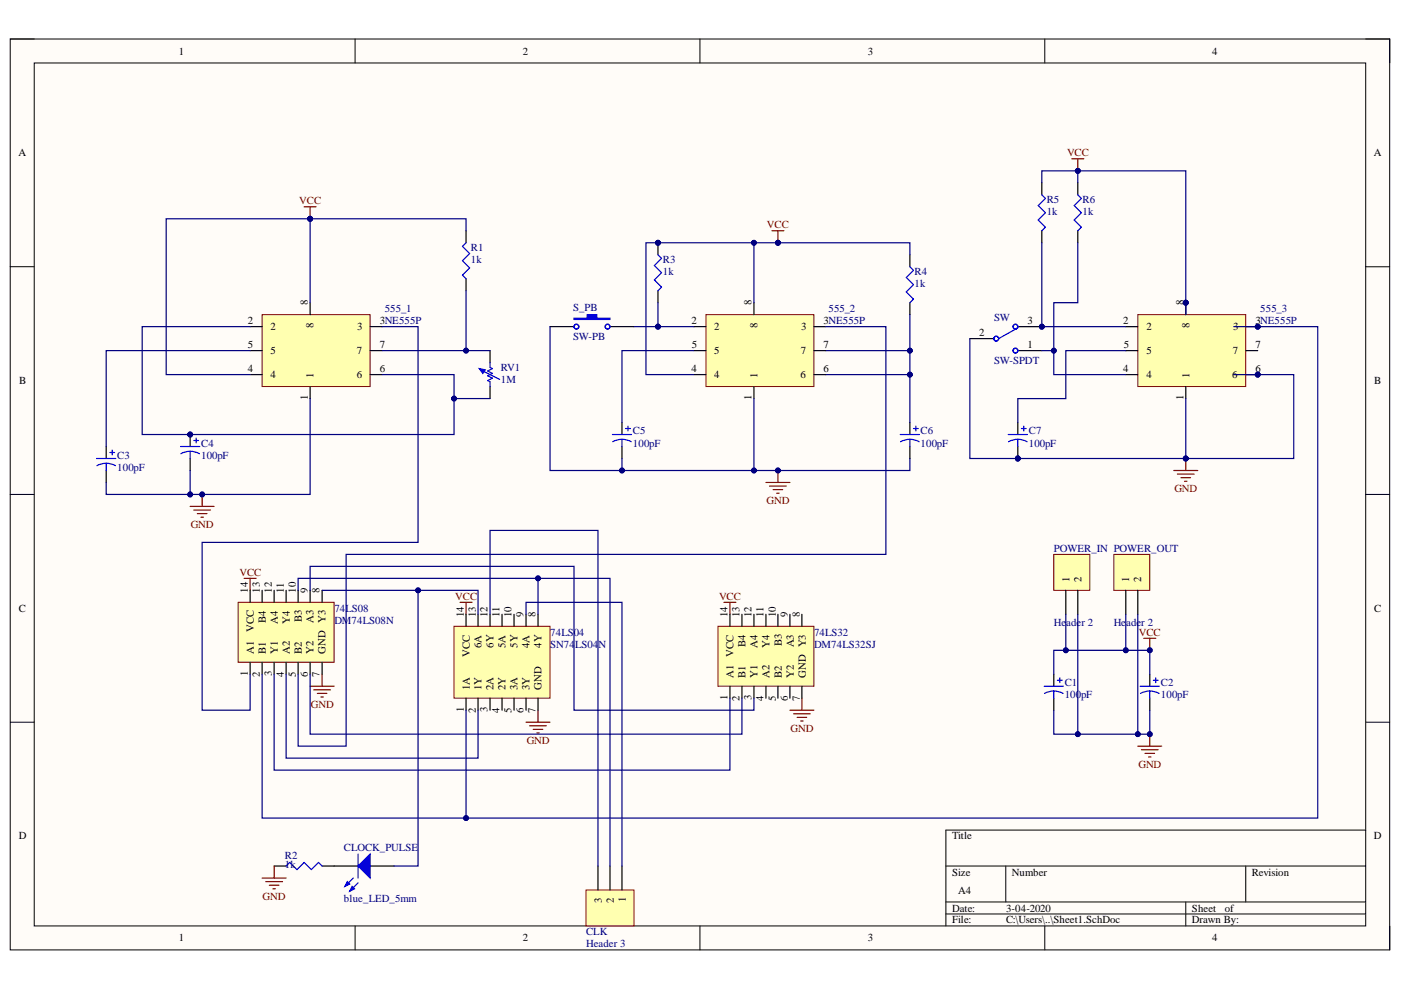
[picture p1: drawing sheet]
<svg xmlns="http://www.w3.org/2000/svg" width="297mm" height="210mm" viewBox="0 0 297 210" stroke-linecap="round" stroke-linejoin="round" font-family="sans-serif">
<defs><g id="words">
<g font-size="2.3">
<text x="37.9" y="11.6">1</text>
<text x="110.8" y="11.6">2</text>
<text x="184" y="11.6">3</text>
<text x="257" y="11.6">4</text>
<text x="3.9" y="33.1">A</text>
<text x="291.3" y="33.1">A</text>
<text x="65.2" y="64.7" transform="rotate(-90 65.2 64.7)">8</text>
<text x="159.3" y="64.7" transform="rotate(-90 159.3 64.7)">8</text>
<text x="250.9" y="64.7" transform="rotate(-90 250.9 64.7)">8</text>
<text x="52.5" y="68.7">2</text>
<text x="57.4" y="70">2</text>
<text x="66.5" y="69.5" transform="rotate(-90 66.5 69.5)">8</text>
<text x="75.7" y="70">3</text>
<text x="80.5" y="68.7">3NE555P</text>
<text x="146.6" y="68.7">2</text>
<text x="151.4" y="70">2</text>
<text x="160.6" y="69.5" transform="rotate(-90 160.6 69.5)">8</text>
<text x="169.9" y="70">3</text>
<text x="174.6" y="68.7">3NE555P</text>
<text x="207.6" y="71.3">2</text>
<text x="217.9" y="68.7">3</text>
<text x="238.2" y="68.7">2</text>
<text x="243.1" y="70">2</text>
<text x="252.2" y="69.5" transform="rotate(-90 252.2 69.5)">8</text>
<text x="261.4" y="70">3</text>
<text x="266.2" y="68.7">3NE555P</text>
<text x="52.5" y="73.8">5</text>
<text x="57.4" y="75.1">5</text>
<text x="75.6" y="75.1">7</text>
<text x="80.5" y="73.8">7</text>
<text x="146.7" y="73.8">5</text>
<text x="151.4" y="75.1">5</text>
<text x="169.8" y="75.1">7</text>
<text x="174.6" y="73.8">7</text>
<text x="217.9" y="73.8">1</text>
<text x="238.3" y="73.8">5</text>
<text x="243.1" y="75.1">5</text>
<text x="261.3" y="75.1">7</text>
<text x="266.2" y="73.8">7</text>
<text x="4.1" y="81.4">B</text>
<text x="52.5" y="78.9">4</text>
<text x="57.4" y="80.1">4</text>
<text x="66.5" y="80.1" transform="rotate(-90 66.5 80.1)">1</text>
<text x="75.6" y="80.1">6</text>
<text x="80.5" y="78.9">6</text>
<text x="146.6" y="78.9">4</text>
<text x="151.4" y="80.1">4</text>
<text x="160.6" y="80.1" transform="rotate(-90 160.6 80.1)">1</text>
<text x="169.7" y="80.1">6</text>
<text x="174.6" y="78.9">6</text>
<text x="238.2" y="78.9">4</text>
<text x="243.1" y="80.1">4</text>
<text x="252.2" y="80.1" transform="rotate(-90 252.2 80.1)">1</text>
<text x="261.3" y="80.1">6</text>
<text x="266.2" y="78.9">6</text>
<text x="291.4" y="81.4">B</text>
<text x="65.2" y="84.9" transform="rotate(-90 65.2 84.9)">1</text>
<text x="159.3" y="84.9" transform="rotate(-90 159.3 84.9)">1</text>
<text x="250.9" y="84.9" transform="rotate(-90 250.9 84.9)">1</text>
<text x="52.5" y="125.6" transform="rotate(-90 52.5 125.6)">14</text>
<text x="55.1" y="125.6" transform="rotate(-90 55.1 125.6)">13</text>
<text x="57.6" y="125.6" transform="rotate(-90 57.6 125.6)">12</text>
<text x="60.2" y="125.6" transform="rotate(-90 60.2 125.6)">11</text>
<text x="62.7" y="125.6" transform="rotate(-90 62.7 125.6)">10</text>
<text x="65.2" y="125.6" transform="rotate(-90 65.2 125.6)">9</text>
<text x="67.8" y="125.6" transform="rotate(-90 67.8 125.6)">8</text>
<text x="226.7" y="123.3" transform="rotate(-90 226.7 123.3)">1</text>
<text x="229.3" y="123.3" transform="rotate(-90 229.3 123.3)">2</text>
<text x="239.4" y="123.3" transform="rotate(-90 239.4 123.3)">1</text>
<text x="242" y="123.3" transform="rotate(-90 242 123.3)">2</text>
<text x="4" y="129.7">C</text>
<text x="64" y="132" transform="rotate(-90 64 132)">B3</text>
<text x="98.3" y="130.8" transform="rotate(-90 98.3 130.8)">14</text>
<text x="100.9" y="130.8" transform="rotate(-90 100.9 130.8)">13</text>
<text x="103.4" y="130.8" transform="rotate(-90 103.4 130.8)">12</text>
<text x="105.9" y="130.8" transform="rotate(-90 105.9 130.8)">11</text>
<text x="108.5" y="130.8" transform="rotate(-90 108.5 130.8)">10</text>
<text x="111" y="130.8" transform="rotate(-90 111 130.8)">9</text>
<text x="113.5" y="130.8" transform="rotate(-90 113.5 130.8)">8</text>
<text x="154.2" y="130.8" transform="rotate(-90 154.2 130.8)">14</text>
<text x="156.8" y="130.8" transform="rotate(-90 156.8 130.8)">13</text>
<text x="159.3" y="130.8" transform="rotate(-90 159.3 130.8)">12</text>
<text x="161.9" y="130.8" transform="rotate(-90 161.9 130.8)">11</text>
<text x="164.5" y="130.8" transform="rotate(-90 164.5 130.8)">10</text>
<text x="167" y="130.8" transform="rotate(-90 167 130.8)">9</text>
<text x="169.6" y="130.8" transform="rotate(-90 169.6 130.8)">8</text>
<text x="291.4" y="129.7">C</text>
<text x="53.8" y="134.1" transform="rotate(-90 53.8 134.1)">VCC</text>
<text x="56.3" y="132.1" transform="rotate(-90 56.3 132.1)">B4</text>
<text x="58.9" y="132.2" transform="rotate(-90 58.9 132.2)">A4</text>
<text x="61.4" y="132.2" transform="rotate(-90 61.4 132.2)">Y4</text>
<text x="66.5" y="132.1" transform="rotate(-90 66.5 132.1)">A3</text>
<text x="69" y="132.1" transform="rotate(-90 69 132.1)">Y3</text>
<text x="102.1" y="137.4" transform="rotate(-90 102.1 137.4)">6A</text>
<text x="104.7" y="137.3" transform="rotate(-90 104.7 137.3)">6Y</text>
<text x="107.2" y="137.4" transform="rotate(-90 107.2 137.4)">5A</text>
<text x="109.7" y="137.3" transform="rotate(-90 109.7 137.3)">5Y</text>
<text x="112.3" y="137.4" transform="rotate(-90 112.3 137.4)">4A</text>
<text x="114.8" y="137.3" transform="rotate(-90 114.8 137.3)">4Y</text>
<text x="158" y="137.1" transform="rotate(-90 158 137.1)">B4</text>
<text x="160.6" y="137.3" transform="rotate(-90 160.6 137.3)">A4</text>
<text x="163.1" y="137.3" transform="rotate(-90 163.1 137.3)">Y4</text>
<text x="165.7" y="137" transform="rotate(-90 165.7 137)">B3</text>
<text x="168.3" y="137.2" transform="rotate(-90 168.3 137.2)">A3</text>
<text x="52.5" y="143.3" transform="rotate(-90 52.5 143.3)">1</text>
<text x="53.8" y="138.7" transform="rotate(-90 53.8 138.7)">A1</text>
<text x="55.1" y="143.5" transform="rotate(-90 55.1 143.5)">2</text>
<text x="56.3" y="138.7" transform="rotate(-90 56.3 138.7)">B1</text>
<text x="57.6" y="143.4" transform="rotate(-90 57.6 143.4)">3</text>
<text x="58.9" y="138.7" transform="rotate(-90 58.9 138.7)">Y1</text>
<text x="60.2" y="143.6" transform="rotate(-90 60.2 143.6)">4</text>
<text x="61.4" y="138.7" transform="rotate(-90 61.4 138.7)">A2</text>
<text x="62.7" y="143.5" transform="rotate(-90 62.7 143.5)">5</text>
<text x="64" y="138.7" transform="rotate(-90 64 138.7)">B2</text>
<text x="65.2" y="143.5" transform="rotate(-90 65.2 143.5)">6</text>
<text x="66.5" y="138.7" transform="rotate(-90 66.5 138.7)">Y2</text>
<text x="67.8" y="143.5" transform="rotate(-90 67.8 143.5)">7</text>
<text x="69" y="138.7" transform="rotate(-90 69 138.7)">GND</text>
<text x="99.6" y="139.2" transform="rotate(-90 99.6 139.2)">VCC</text>
<text x="155.5" y="143.7" transform="rotate(-90 155.5 143.7)">A1</text>
<text x="155.5" y="139.2" transform="rotate(-90 155.5 139.2)">VCC</text>
<text x="158" y="143.7" transform="rotate(-90 158 143.7)">B1</text>
<text x="160.6" y="143.7" transform="rotate(-90 160.6 143.7)">Y1</text>
<text x="163.1" y="143.7" transform="rotate(-90 163.1 143.7)">A2</text>
<text x="165.7" y="143.7" transform="rotate(-90 165.7 143.7)">B2</text>
<text x="168.3" y="143.7" transform="rotate(-90 168.3 143.7)">Y2</text>
<text x="170.8" y="143.7" transform="rotate(-90 170.8 143.7)">GND Y3</text>
<text x="99.6" y="146.3" transform="rotate(-90 99.6 146.3)">1A</text>
<text x="102.1" y="146.3" transform="rotate(-90 102.1 146.3)">1Y</text>
<text x="104.7" y="146.3" transform="rotate(-90 104.7 146.3)">2A</text>
<text x="107.2" y="146.3" transform="rotate(-90 107.2 146.3)">2Y</text>
<text x="109.7" y="146.3" transform="rotate(-90 109.7 146.3)">3A</text>
<text x="112.3" y="146.3" transform="rotate(-90 112.3 146.3)">3Y</text>
<text x="114.8" y="146.3" transform="rotate(-90 114.8 146.3)">GND</text>
<text x="154.2" y="148.4" transform="rotate(-90 154.2 148.4)">1</text>
<text x="156.8" y="148.5" transform="rotate(-90 156.8 148.5)">2</text>
<text x="159.3" y="148.5" transform="rotate(-90 159.3 148.5)">3</text>
<text x="161.9" y="148.6" transform="rotate(-90 161.9 148.6)">4</text>
<text x="164.5" y="148.5" transform="rotate(-90 164.5 148.5)">5</text>
<text x="167" y="148.6" transform="rotate(-90 167 148.6)">6</text>
<text x="169.6" y="148.5" transform="rotate(-90 169.6 148.5)">7</text>
<text x="98.3" y="150.9" transform="rotate(-90 98.3 150.9)">1</text>
<text x="100.9" y="151.1" transform="rotate(-90 100.9 151.1)">2</text>
<text x="103.4" y="151" transform="rotate(-90 103.4 151)">3</text>
<text x="105.9" y="151.2" transform="rotate(-90 105.9 151.2)">4</text>
<text x="108.5" y="151.1" transform="rotate(-90 108.5 151.1)">5</text>
<text x="111" y="151.2" transform="rotate(-90 111 151.2)">6</text>
<text x="113.5" y="151.1" transform="rotate(-90 113.5 151.1)">7</text>
<text x="4" y="178">D</text>
<text x="201.9" y="178">Title</text>
<text x="291.3" y="178">D</text>
<text x="201.9" y="185.7">Size</text>
<text x="214.6" y="185.7">Number</text>
<text x="265.4" y="185.7">Revision</text>
<text x="127.6" y="191.4" transform="rotate(-90 127.6 191.4)">3</text>
<text x="130.1" y="191.5" transform="rotate(-90 130.1 191.5)">2</text>
<text x="132.7" y="191.3" transform="rotate(-90 132.7 191.3)">1</text>
<text x="203.1" y="189.5">A4</text>
<text x="201.9" y="193.3">Date:</text>
<text x="201.9" y="195.8">File:</text>
<text x="213.3" y="193.3">3-04-2020</text>
<text x="213.3" y="195.8">C:\Users\..\Sheet1.SchDoc</text>
<text x="252.7" y="193.3">Sheet</text>
<text x="252.7" y="195.8">Drawn By:</text>
<text x="259.7" y="193.3">of</text>
<text x="37.9" y="199.6">1</text>
<text x="110.8" y="199.6">2</text>
<text x="184" y="199.6">3</text>
<text x="257" y="199.6">4</text>
</g>
<g font-size="2.3" fill="#800000">
<text x="226.2" y="33.1">VCC</text>
<text x="63.5" y="43.3">VCC</text>
<text x="162.6" y="48.4">VCC</text>
<text x="162.5" y="106.9">GND</text>
<text x="249" y="104.3">GND</text>
<text x="40.4" y="111.9">GND</text>
<text x="50.8" y="122.1">VCC</text>
<text x="96.5" y="127.2">VCC</text>
<text x="152.5" y="127.2">VCC</text>
<text x="241.5" y="134.8">VCC</text>
<text x="65.9" y="150.1">GND</text>
<text x="167.6" y="155.1">GND</text>
<text x="111.7" y="157.7">GND</text>
<text x="241.4" y="162.7">GND</text>
<text x="55.7" y="190.7">GND</text>
</g>
<g font-size="2.3" fill="#000080">
<text x="221.9" y="43">R5</text>
<text x="221.9" y="45.6">1k</text>
<text x="229.5" y="43">R6</text>
<text x="229.5" y="45.6">1k</text>
<text x="99.8" y="53.3">R1</text>
<text x="99.8" y="55.8">1k</text>
<text x="140.5" y="55.8">R3</text>
<text x="140.5" y="58.3">1k</text>
<text x="193.9" y="58.3">R4</text>
<text x="121.5" y="65.9">S_PB</text>
<text x="193.9" y="60.9">1k</text>
<text x="81.6" y="66.2">555_1</text>
<text x="175.6" y="66.2">555_2</text>
<text x="210.8" y="68">SW</text>
<text x="267.2" y="66.2">555_3</text>
<text x="121.5" y="72">SW-PB</text>
<text x="210.8" y="77.1">SW-SPDT</text>
<text x="106.2" y="78.6">RV1</text>
<text x="106.2" y="81.2">1M</text>
<text x="42.6" y="94.7">C4</text>
<text x="134.2" y="92.1">C5</text>
<text x="134.2" y="94.7">100pF</text>
<text x="195.2" y="92.1">C6</text>
<text x="195.2" y="94.7">100pF</text>
<text x="218.1" y="92.1">C7</text>
<text x="218.1" y="94.7">100pF</text>
<text x="24.9" y="97.2">C3</text>
<text x="24.9" y="99.8">100pF</text>
<text x="42.6" y="97.2">100pF</text>
<text x="223.4" y="117">POWER_IN POWER_OUT</text>
<text x="70.9" y="129.7">74LS08</text>
<text x="70.9" y="132.2">DM74LS08N</text>
<text x="116.7" y="134.8">74LS04</text>
<text x="116.7" y="137.4">SN74</text>
<text x="121.9" y="137.4">LS04</text>
<text x="126.9" y="137.4">N</text>
<text x="172.6" y="134.8">74LS32</text>
<text x="172.6" y="137.4">DM74LS32SJ</text>
<text x="223.4" y="132.7">Header 2</text>
<text x="236.1" y="132.7">Header 2</text>
<text x="225.7" y="145.5">C1</text>
<text x="225.7" y="148">100pF</text>
<text x="246.1" y="145.5">C2</text>
<text x="246.1" y="148">100pF</text>
<text x="60.4" y="182.1">R2</text>
<text x="60.4" y="184.1">1k</text>
<text x="72.9" y="180.3">CLOCK_PULSE</text>
<text x="72.9" y="191.2">blue_LED_5mm</text>
<text x="124.3" y="198.3">CLK</text>
<text x="124.3" y="200.9">Header 3</text>
</g>
</g></defs>
<path d="M2.2 8.3h292.4v193.1h-292.4z" fill-rule="evenodd" fill="#fffcf8"/>
<path d="M2.2 8.3h292.4v193.1h-292.4z" fill="none" stroke="#000" stroke-width=".21"/>
<path d="M7.3 13.4h282.3v182.9h-282.3z" fill-rule="evenodd" fill="#fffcf8"/>
<g fill="none" stroke="#000" stroke-width=".21">
<path d="M2.2 8.3h5.1M7.3 13.4h282.3v182.9h-282.3zM75.3 8.3v5M148.4 8.3v5M221.5 8.3v5.1M289.6 8.3h5v5.1M2.2 56.6h5.1M289.6 56.6h5M2.2 104.8h5.1M289.6 104.8h5M2.2 153.1h5.1M289.6 153.1h5"/>
<path d="M289.6 176h-89.1v20.3M75.3 196.3v5.1M148.4 196.3v5.1M200.5 183.6h89.1M200.5 191.2h89.1M200.5 193.8h89.1M213.3 183.6v7.6M221.5 196.3v5.1M251.4 191.2v5.1M264.1 183.6v7.6M294.6 196.3v5.1"/>
</g>
<path d="M98.8 48.9v2.6M98.8 59.1v2.5M58.1 183.6h2.6M68.3 183.6h2.5" fill="none" stroke="#000" stroke-width=".25"/>
<path d="M98.8 51.5l-.8 .7 1.6 1.6-1.6 1.5 1.6 1.5-1.6 1.5 .8 .8M60.7 183.6l.7-.7 1.6 1.5 1.5-1.5 1.5 1.5 1.5-1.5 .8 .7" fill="none" stroke="#00f" stroke-width=".25"/>
<circle cx="139.5" cy="51.5" r=".51" fill="#000080"/>
<circle cx="139.5" cy="51.5" r=".51" fill="none" stroke="#000080" stroke-width=".21"/>
<path d="M139.5 51.5v2.5" fill="none" stroke="#000" stroke-width=".25"/>
<circle cx="139.5" cy="51.5" r=".51" fill="#000080"/>
<circle cx="139.5" cy="51.5" r=".51" fill="none" stroke="#000080" stroke-width=".21"/>
<path d="M220.9 38.8v2.5M228.5 38.8v2.5M192.9 54v2.6M220.9 48.9v2.6M228.5 48.9v2.6M139.5 61.6v2.6M192.9 64.2v2.5M22.5 94.7v2.5M22.5 99.8v2.5" fill="none" stroke="#000" stroke-width=".25"/>
<path d="M139.5 54l.8 .8-1.6 1.5 1.6 1.5-1.6 1.5 1.6 1.6-.8 .7M192.9 56.6l.8 .7-1.5 1.5 1.5 1.6-1.5 1.5 1.5 1.5-.8 .8M220.9 41.3l.7 .8-1.5 1.5 1.5 1.5-1.5 1.5 1.5 1.6-.7 .7M228.5 41.3l.8 .8-1.5 1.5 1.5 1.5-1.5 1.5 1.5 1.6-.8 .7M20.5 97.2h4.1M22.5 98.2l1.2 .2 .8 .3M22.5 98.2l-1.2 .2-.8 .3M22.5 98.2v1.6M23.3 95.9h1M23.8 95.4v1" fill="none" stroke="#00f" stroke-width=".25"/>
<circle cx="40.3" cy="92.1" r=".51" fill="#000080"/>
<circle cx="40.3" cy="92.1" r=".51" fill="none" stroke="#000080" stroke-width=".21"/>
<path d="M40.3 92.1v2.6" fill="none" stroke="#000" stroke-width=".25"/>
<circle cx="40.3" cy="92.1" r=".51" fill="#000080"/>
<circle cx="40.3" cy="92.1" r=".51" fill="none" stroke="#000080" stroke-width=".21"/>
<path d="M40.3 97.2v2.6M131.9 89.6v2.5M131.9 94.7v2.5M192.9 89.6v2.5M192.9 94.7v2.5" fill="none" stroke="#000" stroke-width=".25"/>
<g fill="none" stroke="#00f" stroke-width=".25">
<path d="M38.3 94.7h4.1M40.3 95.7l1.2 .2 .8 .3M40.3 95.7l-1.2 .2-.8 .3M40.3 95.7v1.5M41.1 93.4h1M41.6 92.9v1M129.8 92.1h4.1M131.9 93.1l1.2 .2 .7 .4M131.9 93.1l-1.2 .2-.8 .4M131.9 93.1v1.6M132.6 90.9h1.1M133.1 90.3v1.1"/>
<path d="M190.9 92.1h4M192.9 93.1l.8 .1 1.2 .5M192.9 93.1l-.8 .1-1.2 .5M192.9 93.1v1.6M193.7 90.9h1M194.2 90.4v1"/>
</g>
<circle cx="215.8" cy="97.2" r=".51" fill="#000080"/>
<circle cx="215.8" cy="97.2" r=".51" fill="none" stroke="#000080" stroke-width=".21"/>
<path d="M215.8 89.6v2.5M215.8 94.7v2.5" fill="none" stroke="#000" stroke-width=".25"/>
<circle cx="215.8" cy="97.2" r=".51" fill="#000080"/>
<circle cx="215.8" cy="97.2" r=".51" fill="none" stroke="#000080" stroke-width=".21"/>
<g fill="none" stroke="#00f" stroke-width=".25">
<path d="M102.4 78.7l3.5 1.7M103.9 76.9v1l.5 .3-1 .5 1 .5-1 .5 1 .5-1 .5 .5 .2v1.1M213.8 92.1h4M215.8 93.1l.8 .1 1.2 .5M215.8 93.1l-1.2 .2-.8 .4M215.8 93.1v1.6M216.6 90.9h1M217.1 90.4v1M221.4 145.5h4.1M223.4 146.5l.8 .1 1.2 .4M223.4 146.5l-.8 .1-1.1 .4M223.4 146.5v1.5"/>
<path d="M224.2 144.2h1M224.7 143.7v1M241.7 145.5h4.1M243.8 146.5l.8 .1 1.2 .4M243.8 146.5l-.8 .1-1.2 .4M243.8 146.5v1.5M244.5 144.2h1M245 143.7v1"/>
</g>
<path d="M103.9 74.3v2.6M103.9 82v2.5M223.4 143v2.5M223.4 148v2.6M243.8 143v2.5M243.8 148v2.6" fill="none" stroke="#000" stroke-width=".25"/>
<path d="M101.6 78.2l1.3 .2-.5 .8z" fill="#00f"/>
<path d="M101.6 78.2l1.3 .2-.5 .8z" fill="none" stroke="#00f" stroke-width=".25"/>
<path d="M116.6 69.3h5.1M129.3 69.3h5.1" fill="none" stroke="#000" stroke-width=".25"/>
<path d="M121.7 67.5h2.8v-.8h2v.8h2.8v.2h-7.6z" fill-rule="evenodd" fill="#00f"/>
<g fill="none" stroke="#00f" stroke-width=".25">
<path d="M121.7 67.5h2.8v-.8h2v.8h2.8v.2h-7.6z"/>
<circle cx="122.2" cy="69.3" r=".51"/>
<circle cx="128.8" cy="69.3" r=".51"/>
</g>
<circle cx="220.9" cy="69.3" r=".51" fill="#000080"/>
<circle cx="220.9" cy="69.3" r=".51" fill="none" stroke="#000080" stroke-width=".21"/>
<path d="M215.8 69.5l-4.1 2.3" fill="none" stroke="#00f" stroke-width=".25"/>
<path d="M205.6 71.8h5.1M215.8 69.3h5.1" fill="none" stroke="#000" stroke-width=".25"/>
<circle cx="220.9" cy="69.3" r=".51" fill="#000080"/>
<circle cx="220.9" cy="69.3" r=".51" fill="none" stroke="#000080" stroke-width=".21"/>
<path d="M215.8 74.3h5.1M70.8 183.6h5.1M78.5 183.6h5" fill="none" stroke="#000" stroke-width=".25"/>
<g fill="none" stroke="#00f" stroke-width=".25">
<circle cx="211.2" cy="71.8" r=".51"/>
<circle cx="215.3" cy="74.3" r=".51"/>
<circle cx="215.3" cy="69.3" r=".51"/>
</g>
<path d="M75.9 183.6l2.6-2.5v5.1z" fill="#00f"/>
<path d="M74.9 186.2l-1.8 1.7M75.9 183.6l2.6-2.5v5.1zM75.9 187.2l-1.8 1.8" fill="none" stroke="#00f" stroke-width=".25"/>
<path d="M73.6 186.9l.5 .5-1 .5z" fill="#00f"/>
<path d="M73.6 186.9l.5 .5-1 .5z" fill="none" stroke="#00f" stroke-width=".25"/>
<path d="M74.7 187.9l.5 .5-1.1 .6z" fill="#00f"/>
<path d="M74.7 187.9l.5 .5-1.1 .6zM75.9 181.1v5.1" fill="none" stroke="#00f" stroke-width=".25"/>
<g fill="none" stroke="#800000" stroke-width=".25">
<path d="M40.3 107.4h5.1M41.1 108.1h3.5M41.8 108.9h2.1M42.6 109.7h.5M42.9 104.8v2.6M111.5 153.1h5.1M112.3 153.9h3.5M113.1 154.6h2M113.8 155.4h.5M114.1 150.6v2.5M55.6 186.2h5.1M56.3 186.9h3.6"/>
<path d="M57.1 187.7h2M57.9 188.4h.5M58.1 183.6v2.6"/>
</g>
<circle cx="42.9" cy="104.8" r=".51" fill="#000080"/>
<circle cx="42.9" cy="104.8" r=".51" fill="none" stroke="#000080" stroke-width=".21"/>
<path d="M164.9 99.8v2.5M162.4 102.3h5.1M163.2 103.1h3.5M163.9 103.8h2.1M164.7 104.6h.5" fill="none" stroke="#800000" stroke-width=".25"/>
<circle cx="164.9" cy="99.8" r=".51" fill="#000080"/>
<circle cx="164.9" cy="99.8" r=".51" fill="none" stroke="#000080" stroke-width=".21"/>
<path d="M248.9 99.8h5M251.4 97.2v2.6M249.6 100.5h3.6M250.4 101.3h2M251.1 102h.6" fill="none" stroke="#800000" stroke-width=".25"/>
<circle cx="251.4" cy="97.2" r=".51" fill="#000080"/>
<circle cx="251.4" cy="97.2" r=".51" fill="none" stroke="#000080" stroke-width=".21"/>
<path d="M241.2 158.2h5.1M242 159h3.5M242.8 159.7h2M243.8 155.7v2.5M243.5 160.5h.5" fill="none" stroke="#800000" stroke-width=".25"/>
<circle cx="243.8" cy="155.7" r=".51" fill="#000080"/>
<circle cx="243.8" cy="155.7" r=".51" fill="none" stroke="#000080" stroke-width=".21"/>
<path d="M163.7 48.9h2.5M164.9 48.9v2.6" fill="none" stroke="#800000" stroke-width=".25"/>
<circle cx="164.9" cy="51.5" r=".51" fill="#000080"/>
<circle cx="164.9" cy="51.5" r=".51" fill="none" stroke="#000080" stroke-width=".21"/>
<path d="M64.5 43.8h2.5M65.7 43.8v2.6" fill="none" stroke="#800000" stroke-width=".25"/>
<circle cx="65.7" cy="46.4" r=".51" fill="#000080"/>
<circle cx="65.7" cy="46.4" r=".51" fill="none" stroke="#000080" stroke-width=".21"/>
<path d="M227.2 33.7h2.6M228.5 33.7v2.5" fill="none" stroke="#800000" stroke-width=".25"/>
<circle cx="228.5" cy="36.2" r=".51" fill="#000080"/>
<circle cx="228.5" cy="36.2" r=".51" fill="none" stroke="#000080" stroke-width=".21"/>
<path d="M242.5 135.3h2.5M243.8 135.3v2.6" fill="none" stroke="#800000" stroke-width=".25"/>
<circle cx="243.8" cy="137.9" r=".51" fill="#000080"/>
<circle cx="243.8" cy="137.9" r=".51" fill="none" stroke="#000080" stroke-width=".21"/>
<path d="M223.4 117.5h7.7v7.7h-7.7z" fill-rule="evenodd" fill="#ffffb0"/>
<path d="M223.4 117.5h7.7v7.7h-7.7z" fill="none" stroke="#800000" stroke-width=".21"/>
<path d="M226 125.2v5M228.5 125.2v5" fill="none" stroke="#000" stroke-width=".25"/>
<path d="M236.1 117.5h7.7v7.7h-7.7z" fill-rule="evenodd" fill="#ffffb0"/>
<path d="M236.1 117.5h7.7v7.7h-7.7z" fill="none" stroke="#800000" stroke-width=".21"/>
<path d="M238.7 125.2v5M241.2 125.2v5" fill="none" stroke="#000" stroke-width=".25"/>
<g fill="none" stroke="#800000" stroke-width=".25">
<path d="M51.8 122.6h2.5M53 122.6v2.6M97.5 127.7h2.6M98.8 127.7v2.5M153.5 127.7h2.5M154.8 127.7v2.5M65.7 145.5h5.1M66.5 146.3h3.6M67.3 147h2M68 147.8h.5M68.3 143v2.5M167.5 150.6h5.1"/>
<path d="M168.2 151.3h3.6M169 152.1h2M169.8 152.9h.5M170 148v2.6"/>
</g>
<path d="M124.2 188.7h10.2v7.6h-10.2z" fill-rule="evenodd" fill="#ffffb0"/>
<path d="M124.2 188.7h10.2v7.6h-10.2z" fill="none" stroke="#800000" stroke-width=".21"/>
<path d="M126.8 183.6v5.1M129.3 183.6v5.1M131.9 183.6v5.1" fill="none" stroke="#000" stroke-width=".25"/>
<path d="M55.6 66.7h22.9v15.3h-22.9z" fill-rule="evenodd" fill="#ffffb0"/>
<path d="M55.6 66.7h22.9v15.3h-22.9z" fill="none" stroke="#800000" stroke-width=".21"/>
<path d="M53 69.3h2.6M53 79.4h2.6M53 74.3h2.6M65.7 64.2v2.5M78.5 69.3h2.5M78.5 79.4h2.5M78.5 74.3h2.5M65.7 82v2.5" fill="none" stroke="#000" stroke-width=".25"/>
<path d="M149.7 66.7h22.9v15.3h-22.9z" fill-rule="evenodd" fill="#ffffb0"/>
<path d="M149.7 66.7h22.9v15.3h-22.9z" fill="none" stroke="#800000" stroke-width=".21"/>
<path d="M147.1 69.3h2.6M147.1 79.4h2.6M147.1 74.3h2.6M159.8 64.2v2.5M172.6 69.3h2.5M172.6 79.4h2.5M172.6 74.3h2.5M159.8 82v2.5" fill="none" stroke="#000" stroke-width=".25"/>
<circle cx="266.7" cy="69.3" r=".51" fill="#000080"/>
<circle cx="266.7" cy="69.3" r=".51" fill="none" stroke="#000080" stroke-width=".21"/>
<circle cx="266.7" cy="79.4" r=".51" fill="#000080"/>
<circle cx="266.7" cy="79.4" r=".51" fill="none" stroke="#000080" stroke-width=".21"/>
<circle cx="251.4" cy="64.2" r=".51" fill="#000080"/>
<circle cx="251.4" cy="64.2" r=".51" fill="none" stroke="#000080" stroke-width=".21"/>
<path d="M241.2 66.7h22.9v15.3h-22.9z" fill-rule="evenodd" fill="#ffffb0"/>
<path d="M241.2 66.7h22.9v15.3h-22.9z" fill="none" stroke="#800000" stroke-width=".21"/>
<path d="M238.7 69.3h2.5M264.1 69.3h2.6M251.4 82v2.5" fill="none" stroke="#000" stroke-width=".25"/>
<circle cx="266.7" cy="69.3" r=".51" fill="#000080"/>
<circle cx="266.7" cy="69.3" r=".51" fill="none" stroke="#000080" stroke-width=".21"/>
<path d="M238.7 79.4h2.5M238.7 74.3h2.5M264.1 79.4h2.6" fill="none" stroke="#000" stroke-width=".25"/>
<circle cx="266.7" cy="79.4" r=".51" fill="#000080"/>
<circle cx="266.7" cy="79.4" r=".51" fill="none" stroke="#000080" stroke-width=".21"/>
<path d="M251.4 64.2v2.5M264.1 74.3h2.6" fill="none" stroke="#000" stroke-width=".25"/>
<circle cx="251.4" cy="64.2" r=".51" fill="#000080"/>
<circle cx="251.4" cy="64.2" r=".51" fill="none" stroke="#000080" stroke-width=".21"/>
<path d="M96.3 132.8h20.3v15.2h-20.3z" fill-rule="evenodd" fill="#ffffb0"/>
<path d="M96.3 132.8h20.3v15.2h-20.3z" fill="none" stroke="#800000" stroke-width=".21"/>
<g fill="none" stroke="#000" stroke-width=".25">
<path d="M98.8 130.2v2.6M101.4 130.2v2.6M103.9 130.2v2.6M106.4 130.2v2.6M109 130.2v2.6M111.5 130.2v2.6M114.1 130.2v2.6M98.8 148v2.6M101.4 148v2.6M103.9 148v2.6M106.4 148v2.6M109 148v2.6"/>
<path d="M111.5 148v2.6M114.1 148v2.6"/>
</g>
<path d="M50.5 127.7h20.3v12.7h-20.3z" fill-rule="evenodd" fill="#ffffb0"/>
<path d="M50.5 127.7h20.3v12.7h-20.3z" fill="none" stroke="#800000" stroke-width=".21"/>
<g fill="none" stroke="#000" stroke-width=".25">
<path d="M53 125.2v2.5M55.6 125.2v2.5M58.1 125.2v2.5M60.7 125.2v2.5M63.2 125.2v2.5M65.7 125.2v2.5M68.3 125.2v2.5M53 140.4v2.6M55.6 140.4v2.6M58.1 140.4v2.6M60.7 140.4v2.6M63.2 140.4v2.6"/>
<path d="M65.7 140.4v2.6M68.3 140.4v2.6"/>
</g>
<path d="M152.2 132.8h20.4v12.7h-20.4z" fill-rule="evenodd" fill="#ffffb0"/>
<path d="M152.2 132.8h20.4v12.7h-20.4z" fill="none" stroke="#800000" stroke-width=".21"/>
<g fill="none" stroke="#000" stroke-width=".25">
<path d="M154.8 130.2v2.6M157.3 130.2v2.6M159.8 130.2v2.6M162.4 130.2v2.6M164.9 130.2v2.6M167.5 130.2v2.6M170 130.2v2.6M154.8 145.5v2.5M157.3 145.5v2.5M159.8 145.5v2.5M162.4 145.5v2.5M164.9 145.5v2.5"/>
<path d="M167.5 145.5v2.5M170 145.5v2.5"/>
</g>
<path d="M241.2 130.2v25.5" fill="none" stroke="#000080" stroke-width=".25"/>
<circle cx="241.2" cy="155.7" r=".51" fill="#000080"/>
<circle cx="241.2" cy="155.7" r=".51" fill="none" stroke="#000080" stroke-width=".21"/>
<path d="M65.7 84.5v20.3h-43.2v-2.5" fill="none" stroke="#000080" stroke-width=".25"/>
<circle cx="42.9" cy="104.8" r=".51" fill="#000080"/>
<circle cx="42.9" cy="104.8" r=".51" fill="none" stroke="#000080" stroke-width=".21"/>
<circle cx="40.3" cy="104.8" r=".51" fill="#000080"/>
<circle cx="40.3" cy="104.8" r=".51" fill="none" stroke="#000080" stroke-width=".21"/>
<path d="M53 74.3h-30.5v20.4M53 69.3h-22.9v22.8h66.2v-7.6" fill="none" stroke="#000080" stroke-width=".25"/>
<circle cx="40.3" cy="92.1" r=".51" fill="#000080"/>
<circle cx="40.3" cy="92.1" r=".51" fill="none" stroke="#000080" stroke-width=".21"/>
<circle cx="96.3" cy="84.5" r=".51" fill="#000080"/>
<circle cx="96.3" cy="84.5" r=".51" fill="none" stroke="#000080" stroke-width=".21"/>
<path d="M65.7 46.4h-30.5v33h17.8" fill="none" stroke="#000080" stroke-width=".25"/>
<circle cx="65.7" cy="46.4" r=".51" fill="#000080"/>
<circle cx="65.7" cy="46.4" r=".51" fill="none" stroke="#000080" stroke-width=".21"/>
<path d="M81 69.3h7.6v45.7h-45.7v35.6h10.1v-7.6M261.6 69.3h17.8v104.2h-223.8v-30.5" fill="none" stroke="#000080" stroke-width=".25"/>
<circle cx="266.7" cy="69.3" r=".51" fill="#000080"/>
<circle cx="266.7" cy="69.3" r=".51" fill="none" stroke="#000080" stroke-width=".21"/>
<circle cx="98.8" cy="173.5" r=".51" fill="#000080"/>
<circle cx="98.8" cy="173.5" r=".51" fill="none" stroke="#000080" stroke-width=".21"/>
<path d="M175.1 69.3h12.7v48.2h-114.4v40.7h-10.2v-15.2M63.2 125.2v-2.6h50.9v7.6M58.1 143v20.3h96.7v-15.3M60.7 143v17.7h40.7v-10.1" fill="none" stroke="#000080" stroke-width=".25"/>
<circle cx="114.1" cy="122.6" r=".51" fill="#000080"/>
<circle cx="114.1" cy="122.6" r=".51" fill="none" stroke="#000080" stroke-width=".21"/>
<path d="M65.7 46.4h33.1v2.5M65.7 125.2v-5.1h56v30.5h38.1v-2.6M65.7 143v12.7h91.6v-7.7" fill="none" stroke="#000080" stroke-width=".25"/>
<circle cx="65.7" cy="46.4" r=".51" fill="#000080"/>
<circle cx="65.7" cy="46.4" r=".51" fill="none" stroke="#000080" stroke-width=".21"/>
<path d="M68.3 125.2h20.3v58.4h-5.1" fill="none" stroke="#000080" stroke-width=".25"/>
<circle cx="88.6" cy="125.2" r=".51" fill="#000080"/>
<circle cx="88.6" cy="125.2" r=".51" fill="none" stroke="#000080" stroke-width=".21"/>
<path d="M81 79.4h15.3v5.1h7.6" fill="none" stroke="#000080" stroke-width=".25"/>
<circle cx="96.3" cy="84.5" r=".51" fill="#000080"/>
<circle cx="96.3" cy="84.5" r=".51" fill="none" stroke="#000080" stroke-width=".21"/>
<path d="M81 74.3h22.9" fill="none" stroke="#000080" stroke-width=".25"/>
<circle cx="98.8" cy="74.3" r=".51" fill="#000080"/>
<circle cx="98.8" cy="74.3" r=".51" fill="none" stroke="#000080" stroke-width=".21"/>
<path d="M88.6 125.2h12.8v5" fill="none" stroke="#000080" stroke-width=".25"/>
<circle cx="88.6" cy="125.2" r=".51" fill="#000080"/>
<circle cx="88.6" cy="125.2" r=".51" fill="none" stroke="#000080" stroke-width=".21"/>
<path d="M103.9 130.2v-17.7h22.9v71.1M111.5 130.2v-2.5h20.4v55.9M114.1 122.6h15.2v61" fill="none" stroke="#000080" stroke-width=".25"/>
<circle cx="114.1" cy="122.6" r=".51" fill="#000080"/>
<circle cx="114.1" cy="122.6" r=".51" fill="none" stroke="#000080" stroke-width=".21"/>
<path d="M116.6 69.3v30.5h76.3v-2.6" fill="none" stroke="#000080" stroke-width=".25"/>
<circle cx="131.9" cy="99.8" r=".51" fill="#000080"/>
<circle cx="131.9" cy="99.8" r=".51" fill="none" stroke="#000080" stroke-width=".21"/>
<circle cx="159.8" cy="99.8" r=".51" fill="#000080"/>
<circle cx="159.8" cy="99.8" r=".51" fill="none" stroke="#000080" stroke-width=".21"/>
<circle cx="164.9" cy="99.8" r=".51" fill="#000080"/>
<circle cx="164.9" cy="99.8" r=".51" fill="none" stroke="#000080" stroke-width=".21"/>
<path d="M134.4 69.3h5.1M147.1 74.3h-15.2v15.3" fill="none" stroke="#000080" stroke-width=".25"/>
<circle cx="139.5" cy="69.3" r=".51" fill="#000080"/>
<circle cx="139.5" cy="69.3" r=".51" fill="none" stroke="#000080" stroke-width=".21"/>
<path d="M164.9 51.5h-27.9v27.9h10.1" fill="none" stroke="#000080" stroke-width=".25"/>
<circle cx="164.9" cy="51.5" r=".51" fill="#000080"/>
<circle cx="164.9" cy="51.5" r=".51" fill="none" stroke="#000080" stroke-width=".21"/>
<circle cx="159.8" cy="51.5" r=".51" fill="#000080"/>
<circle cx="159.8" cy="51.5" r=".51" fill="none" stroke="#000080" stroke-width=".21"/>
<circle cx="139.5" cy="51.5" r=".51" fill="#000080"/>
<circle cx="139.5" cy="51.5" r=".51" fill="none" stroke="#000080" stroke-width=".21"/>
<path d="M139.5 69.3h7.6" fill="none" stroke="#000080" stroke-width=".25"/>
<circle cx="139.5" cy="69.3" r=".51" fill="#000080"/>
<circle cx="139.5" cy="69.3" r=".51" fill="none" stroke="#000080" stroke-width=".21"/>
<path d="M164.9 51.5h28v2.5" fill="none" stroke="#000080" stroke-width=".25"/>
<circle cx="164.9" cy="51.5" r=".51" fill="#000080"/>
<circle cx="164.9" cy="51.5" r=".51" fill="none" stroke="#000080" stroke-width=".21"/>
<path d="M192.9 66.7v12.7h-17.8" fill="none" stroke="#000080" stroke-width=".25"/>
<circle cx="192.9" cy="79.4" r=".51" fill="#000080"/>
<circle cx="192.9" cy="79.4" r=".51" fill="none" stroke="#000080" stroke-width=".21"/>
<circle cx="192.9" cy="74.3" r=".51" fill="#000080"/>
<circle cx="192.9" cy="74.3" r=".51" fill="none" stroke="#000080" stroke-width=".21"/>
<path d="M175.1 74.3h17.8" fill="none" stroke="#000080" stroke-width=".25"/>
<circle cx="192.9" cy="74.3" r=".51" fill="#000080"/>
<circle cx="192.9" cy="74.3" r=".51" fill="none" stroke="#000080" stroke-width=".21"/>
<path d="M205.6 71.8v25.4h10.2" fill="none" stroke="#000080" stroke-width=".25"/>
<circle cx="215.8" cy="97.2" r=".51" fill="#000080"/>
<circle cx="215.8" cy="97.2" r=".51" fill="none" stroke="#000080" stroke-width=".21"/>
<path d="M251.4 84.5v12.7h-35.6" fill="none" stroke="#000080" stroke-width=".25"/>
<circle cx="215.8" cy="97.2" r=".51" fill="#000080"/>
<circle cx="215.8" cy="97.2" r=".51" fill="none" stroke="#000080" stroke-width=".21"/>
<circle cx="251.4" cy="97.2" r=".51" fill="#000080"/>
<circle cx="251.4" cy="97.2" r=".51" fill="none" stroke="#000080" stroke-width=".21"/>
<path d="M228.5 51.5v12.7h-5.1v10.1h-2.5M238.7 74.3h-12.7v10.2h-10.2v5.1" fill="none" stroke="#000080" stroke-width=".25"/>
<circle cx="223.4" cy="74.3" r=".51" fill="#000080"/>
<circle cx="223.4" cy="74.3" r=".51" fill="none" stroke="#000080" stroke-width=".21"/>
<path d="M220.9 51.5v17.8h17.8" fill="none" stroke="#000080" stroke-width=".25"/>
<circle cx="220.9" cy="69.3" r=".51" fill="#000080"/>
<circle cx="220.9" cy="69.3" r=".51" fill="none" stroke="#000080" stroke-width=".21"/>
<path d="M220.9 38.8v-2.6h30.5v30.5" fill="none" stroke="#000080" stroke-width=".25"/>
<circle cx="228.5" cy="36.2" r=".51" fill="#000080"/>
<circle cx="228.5" cy="36.2" r=".51" fill="none" stroke="#000080" stroke-width=".21"/>
<circle cx="251.4" cy="64.2" r=".51" fill="#000080"/>
<circle cx="251.4" cy="64.2" r=".51" fill="none" stroke="#000080" stroke-width=".21"/>
<path d="M223.4 150.6v5.1h20.4v-5.1" fill="none" stroke="#000080" stroke-width=".25"/>
<circle cx="228.5" cy="155.7" r=".51" fill="#000080"/>
<circle cx="228.5" cy="155.7" r=".51" fill="none" stroke="#000080" stroke-width=".21"/>
<circle cx="241.2" cy="155.7" r=".51" fill="#000080"/>
<circle cx="241.2" cy="155.7" r=".51" fill="none" stroke="#000080" stroke-width=".21"/>
<circle cx="243.8" cy="155.7" r=".51" fill="#000080"/>
<circle cx="243.8" cy="155.7" r=".51" fill="none" stroke="#000080" stroke-width=".21"/>
<path d="M223.4 143v-5.1h20.4v5.1" fill="none" stroke="#000080" stroke-width=".25"/>
<circle cx="226" cy="137.9" r=".51" fill="#000080"/>
<circle cx="226" cy="137.9" r=".51" fill="none" stroke="#000080" stroke-width=".21"/>
<circle cx="238.7" cy="137.9" r=".51" fill="#000080"/>
<circle cx="238.7" cy="137.9" r=".51" fill="none" stroke="#000080" stroke-width=".21"/>
<circle cx="243.8" cy="137.9" r=".51" fill="#000080"/>
<circle cx="243.8" cy="137.9" r=".51" fill="none" stroke="#000080" stroke-width=".21"/>
<path d="M223.4 74.3v5.1h15.3" fill="none" stroke="#000080" stroke-width=".25"/>
<circle cx="223.4" cy="74.3" r=".51" fill="#000080"/>
<circle cx="223.4" cy="74.3" r=".51" fill="none" stroke="#000080" stroke-width=".21"/>
<path d="M261.6 79.4h12.7v17.8h-22.9" fill="none" stroke="#000080" stroke-width=".25"/>
<circle cx="251.4" cy="97.2" r=".51" fill="#000080"/>
<circle cx="251.4" cy="97.2" r=".51" fill="none" stroke="#000080" stroke-width=".21"/>
<circle cx="266.7" cy="79.4" r=".51" fill="#000080"/>
<circle cx="266.7" cy="79.4" r=".51" fill="none" stroke="#000080" stroke-width=".21"/>
<path d="M40.3 99.8v5" fill="none" stroke="#000080" stroke-width=".25"/>
<circle cx="40.3" cy="104.8" r=".51" fill="#000080"/>
<circle cx="40.3" cy="104.8" r=".51" fill="none" stroke="#000080" stroke-width=".21"/>
<path d="M65.7 46.4v17.8" fill="none" stroke="#000080" stroke-width=".25"/>
<circle cx="65.7" cy="46.4" r=".51" fill="#000080"/>
<circle cx="65.7" cy="46.4" r=".51" fill="none" stroke="#000080" stroke-width=".21"/>
<path d="M98.8 150.6v22.9" fill="none" stroke="#000080" stroke-width=".25"/>
<circle cx="98.8" cy="173.5" r=".51" fill="#000080"/>
<circle cx="98.8" cy="173.5" r=".51" fill="none" stroke="#000080" stroke-width=".21"/>
<path d="M98.8 61.6v12.7" fill="none" stroke="#000080" stroke-width=".25"/>
<circle cx="98.8" cy="74.3" r=".51" fill="#000080"/>
<circle cx="98.8" cy="74.3" r=".51" fill="none" stroke="#000080" stroke-width=".21"/>
<path d="M131.9 97.2v2.6" fill="none" stroke="#000080" stroke-width=".25"/>
<circle cx="131.9" cy="99.8" r=".51" fill="#000080"/>
<circle cx="131.9" cy="99.8" r=".51" fill="none" stroke="#000080" stroke-width=".21"/>
<path d="M139.5 64.2v5.1" fill="none" stroke="#000080" stroke-width=".25"/>
<circle cx="139.5" cy="69.3" r=".51" fill="#000080"/>
<circle cx="139.5" cy="69.3" r=".51" fill="none" stroke="#000080" stroke-width=".21"/>
<path d="M159.8 84.5v15.3" fill="none" stroke="#000080" stroke-width=".25"/>
<circle cx="159.8" cy="99.8" r=".51" fill="#000080"/>
<circle cx="159.8" cy="99.8" r=".51" fill="none" stroke="#000080" stroke-width=".21"/>
<path d="M159.8 51.5v12.7" fill="none" stroke="#000080" stroke-width=".25"/>
<circle cx="159.8" cy="51.5" r=".51" fill="#000080"/>
<circle cx="159.8" cy="51.5" r=".51" fill="none" stroke="#000080" stroke-width=".21"/>
<path d="M192.9 79.4v10.2" fill="none" stroke="#000080" stroke-width=".25"/>
<circle cx="192.9" cy="79.4" r=".51" fill="#000080"/>
<circle cx="192.9" cy="79.4" r=".51" fill="none" stroke="#000080" stroke-width=".21"/>
<path d="M226 130.2v7.7" fill="none" stroke="#000080" stroke-width=".25"/>
<circle cx="226" cy="137.9" r=".51" fill="#000080"/>
<circle cx="226" cy="137.9" r=".51" fill="none" stroke="#000080" stroke-width=".21"/>
<path d="M228.5 130.2v25.5" fill="none" stroke="#000080" stroke-width=".25"/>
<circle cx="228.5" cy="155.7" r=".51" fill="#000080"/>
<circle cx="228.5" cy="155.7" r=".51" fill="none" stroke="#000080" stroke-width=".21"/>
<path d="M228.5 36.2v2.6" fill="none" stroke="#000080" stroke-width=".25"/>
<circle cx="228.5" cy="36.2" r=".51" fill="#000080"/>
<circle cx="228.5" cy="36.2" r=".51" fill="none" stroke="#000080" stroke-width=".21"/>
<path d="M238.7 130.2v7.7" fill="none" stroke="#000080" stroke-width=".25"/>
<circle cx="238.7" cy="137.9" r=".51" fill="#000080"/>
<circle cx="238.7" cy="137.9" r=".51" fill="none" stroke="#000080" stroke-width=".21"/>
<use href="#words"/>
</svg>
